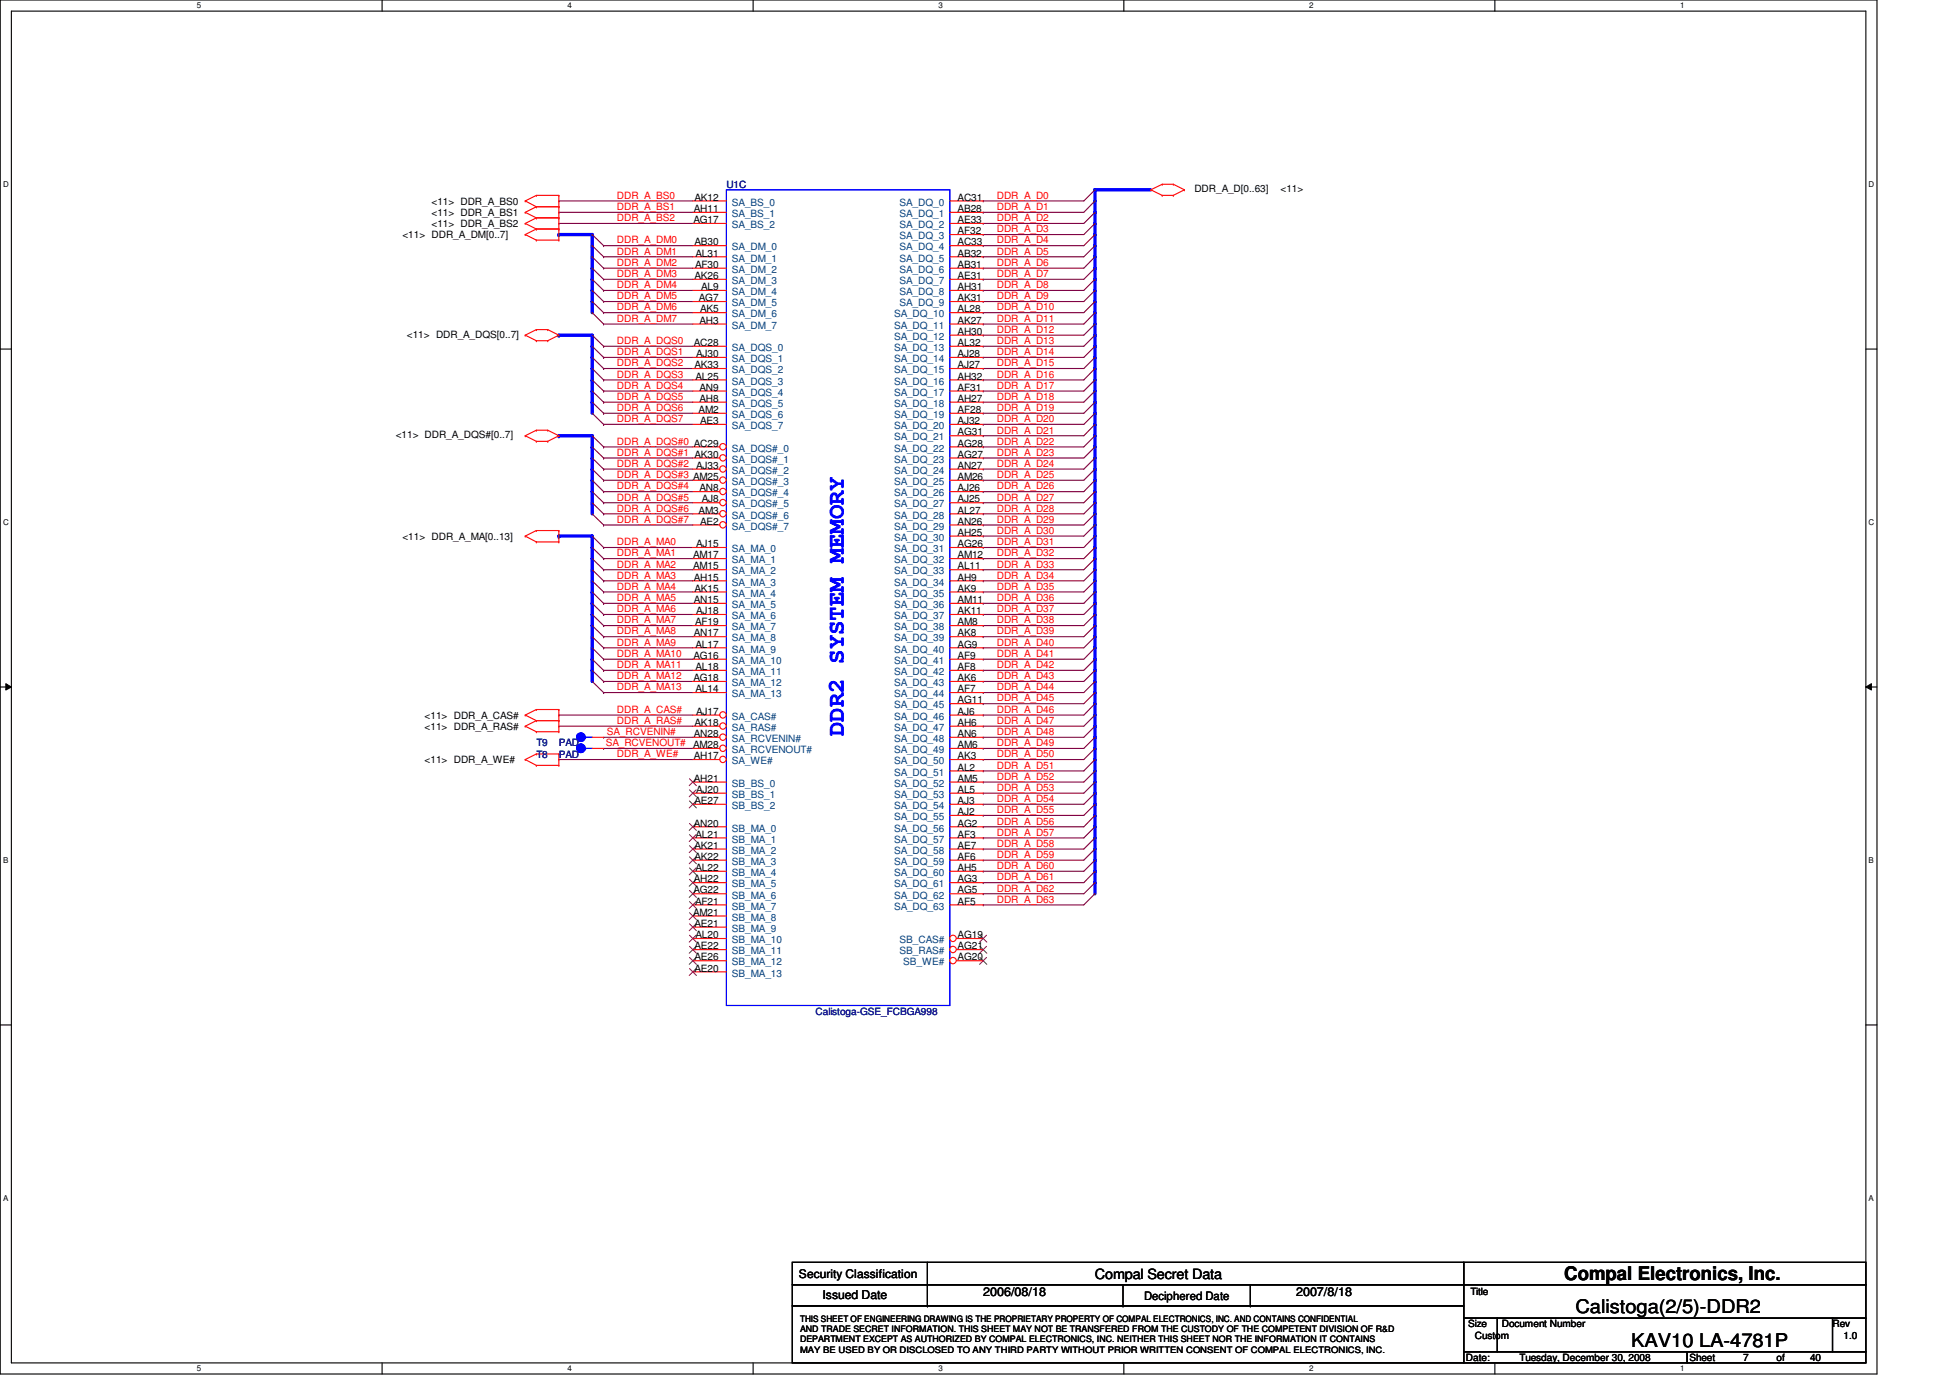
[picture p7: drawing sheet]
<svg xmlns="http://www.w3.org/2000/svg" width="297mm" height="210mm" viewBox="0 0 297 210" stroke-linecap="round" stroke-linejoin="round" font-family="sans-serif">
<defs><g id="words">
<text font-size="3.6" fill="#00f" x="128.5" y="112.1" transform="rotate(-90 128.5 112.1)">DDR2 SYSTEM MEMORY</text>
<g font-size="2.9">
<text x="238.3" y="194.9">Compal Electronics, Inc.</text>
<text x="240" y="200">Calistoga(2/5)-DDR2</text>
<text x="248.5" y="205.1">KAV10 LA-4781P</text>
</g>
<text font-size="2.2" x="166.8" y="194.8">Compal Secret Data</text>
<g font-size="1.9">
<text x="125.3" y="197.9">Issued Date</text>
<text x="149.8" y="197.4">2006/08/18</text>
<text x="197.4" y="197.4">2007/8/18</text>
</g>
<g font-size="1.8">
<text x="121.7" y="194.6">Security Classification</text>
<text x="174.3" y="198">Deciphered Date</text>
</g>
<g font-size="1.5" fill="#000080">
<text x="110.7" y="28.6">U1C</text>
<text x="81.7" y="113.7">T9</text>
<text x="85.1" y="113.7">PAD</text>
<text x="81.7" y="115.4">T8</text>
<text x="85.1" y="115.4">PAD</text>
<text x="124.2" y="154.6">Calistoga-GSE_FCBGA998</text>
</g>
<g font-size="1.5">
<text x="181.9" y="29.3">DDR_A_D[0..63]</text>
<text x="195.1" y="29.3">&lt;11&gt;</text>
<text x="65.7" y="31.2">&lt;11&gt; DDR_A_BS0</text>
<text x="65.7" y="32.9">&lt;11&gt; DDR_A_BS1</text>
<text x="65.7" y="34.6">&lt;11&gt; DDR_A_BS2</text>
<text x="105.6" y="34">AG17</text>
<text x="105.7" y="32.3">AH11</text>
<text x="105.8" y="30.6">AK12</text>
<text x="145.9" y="30.6">AC31</text>
<text x="145.9" y="32.3">AB28</text>
<text x="145.9" y="34">AE33</text>
<text x="145.9" y="35.7">AF32</text>
<text x="61.3" y="36.3">&lt;11&gt; DDR_A_DM[0..7]</text>
<text x="105.8" y="37.4">AB30</text>
<text x="105.9" y="40.8">AF30</text>
<text x="106" y="39.1">AL31</text>
<text x="145.9" y="37.4">AC33</text>
<text x="145.9" y="39.1">AB32</text>
<text x="145.9" y="40.8">AB31</text>
<text x="105.8" y="42.5">AK26</text>
<text x="106.5" y="45.9">AG7</text>
<text x="106.6" y="47.6">AK5</text>
<text x="106.8" y="44.2">AL9</text>
<text x="145.9" y="42.5">AE31</text>
<text x="145.9" y="44.2">AH31</text>
<text x="145.9" y="45.9">AK31</text>
<text x="145.9" y="47.6">AL28</text>
<text x="62" y="51.4">&lt;11&gt; DDR_A_DQS[0..7]</text>
<text x="105.7" y="52.7">AC28</text>
<text x="106.5" y="49.3">AH3</text>
<text x="145.9" y="49.3">AK27</text>
<text x="145.9" y="51">AH30</text>
<text x="145.9" y="52.7">AL32</text>
<text x="105.8" y="56.1">AK33</text>
<text x="106" y="57.8">AL25</text>
<text x="106" y="54.4">AJ30</text>
<text x="106.5" y="59.5">AN9</text>
<text x="145.9" y="54.4">AJ28</text>
<text x="145.9" y="56.1">AJ27</text>
<text x="145.9" y="57.8">AH32</text>
<text x="145.9" y="59.5">AF31</text>
<text x="106.4" y="62.9">AM2</text>
<text x="106.5" y="61.2">AH8</text>
<text x="106.6" y="64.6">AE3</text>
<text x="145.9" y="61.2">AH27</text>
<text x="145.9" y="62.9">AF28</text>
<text x="145.9" y="64.6">AJ32</text>
<text x="60.3" y="66.7">&lt;11&gt; DDR_A_DQS#[0..7]</text>
<text x="106" y="71.4">AJ33</text>
<text x="145.9" y="66.3">AG31</text>
<text x="145.9" y="68">AG28</text>
<text x="145.9" y="69.7">AG27</text>
<text x="145.9" y="71.4">AN27</text>
<text x="106.5" y="74.8">AN8</text>
<text x="106.9" y="76.5">AJ8</text>
<text x="145.9" y="73.1">AM26</text>
<text x="145.9" y="74.8">AJ26</text>
<text x="145.9" y="76.5">AJ25</text>
<text x="61.3" y="82.2">&lt;11&gt; DDR_A_MA[0..13]</text>
<text x="106" y="83.4">AJ15</text>
<text x="106.4" y="78.2">AM3</text>
<text x="106.6" y="79.9">AE2</text>
<text x="145.9" y="78.2">AL27</text>
<text x="145.9" y="79.9">AN26</text>
<text x="145.9" y="81.6">AH25</text>
<text x="145.9" y="83.4">AG26</text>
<text x="105.6" y="85">AM17</text>
<text x="105.6" y="86.7">AM15</text>
<text x="105.7" y="88.4">AH15</text>
<text x="145.9" y="85">AM12</text>
<text x="145.9" y="86.7">AL11</text>
<text x="145.9" y="88.4">AH9</text>
<text x="105.7" y="91.9">AN15</text>
<text x="105.8" y="90.1">AK15</text>
<text x="105.9" y="95.2">AF19</text>
<text x="106" y="93.6">AJ18</text>
<text x="145.9" y="90.1">AK9</text>
<text x="145.9" y="91.9">AM11</text>
<text x="145.9" y="93.6">AK11</text>
<text x="145.9" y="95.2">AM8</text>
<text x="105.6" y="100.4">AG16</text>
<text x="105.7" y="96.9">AN17</text>
<text x="106" y="98.6">AL17</text>
<text x="145.9" y="96.9">AK8</text>
<text x="145.9" y="98.6">AG9</text>
<text x="145.9" y="100.4">AF9</text>
<text x="105.6" y="103.8">AG18</text>
<text x="106" y="102.1">AL18</text>
<text x="106" y="105.5">AL14</text>
<text x="145.9" y="102.1">AF8</text>
<text x="145.9" y="103.8">AK6</text>
<text x="145.9" y="105.5">AF7</text>
<text x="145.9" y="107.1">AG11</text>
<text x="64.7" y="109.5">&lt;11&gt; DDR_A_CAS#</text>
<text x="64.7" y="111.2">&lt;11&gt; DDR_A_RAS#</text>
<text x="105.6" y="114">AM28</text>
<text x="105.7" y="112.3">AN28</text>
<text x="105.8" y="110.6">AK18</text>
<text x="106" y="108.9">AJ17</text>
<text x="145.9" y="108.9">AJ6</text>
<text x="145.9" y="110.6">AH6</text>
<text x="145.9" y="112.3">AN6</text>
<text x="145.9" y="114">AM6</text>
<text x="64.7" y="116.2">&lt;11&gt; DDR_A_WE#</text>
<text x="105.7" y="115.7">AH17</text>
<text x="105.7" y="119.1">AH21</text>
<text x="145.9" y="115.7">AK3</text>
<text x="145.9" y="117.4">AL2</text>
<text x="145.9" y="119.1">AM5</text>
<text x="105.7" y="125.9">AN20</text>
<text x="105.8" y="122.5">AE27</text>
<text x="106" y="120.8">AJ20</text>
<text x="145.9" y="120.8">AL5</text>
<text x="145.9" y="122.5">AJ3</text>
<text x="145.9" y="124.2">AJ2</text>
<text x="145.9" y="125.9">AG2</text>
<text x="105.8" y="129.3">AK21</text>
<text x="105.8" y="131">AK22</text>
<text x="106" y="127.6">AL21</text>
<text x="145.9" y="127.6">AF3</text>
<text x="145.9" y="129.3">AE7</text>
<text x="145.9" y="131">AF6</text>
<text x="105.6" y="136.1">AG22</text>
<text x="105.7" y="134.4">AH22</text>
<text x="105.9" y="137.8">AF21</text>
<text x="106" y="132.7">AL22</text>
<text x="145.9" y="132.7">AH5</text>
<text x="145.9" y="134.4">AG3</text>
<text x="145.9" y="136.1">AG5</text>
<text x="145.9" y="137.8">AF5</text>
<text x="105.6" y="139.5">AM21</text>
<text x="105.8" y="141.2">AE21</text>
<text x="106" y="142.9">AL20</text>
<text x="145.9" y="142.9">AG19</text>
<text x="105.8" y="144.6">AE22</text>
<text x="105.8" y="146.3">AE26</text>
<text x="105.8" y="148">AE20</text>
<text x="145.9" y="144.6">AG21</text>
<text x="145.9" y="146.3">AG20</text>
<text x="224" y="197.3">Title</text>
<text x="223.6" y="202.2">Size</text>
<text x="224.7" y="203.9">Custom</text>
<text x="228.8" y="202.2">Document Number</text>
<text x="279.1" y="202.2">Rev</text>
<text x="280.8" y="203.9">1.0</text>
<text x="223.3" y="207.3">Date:</text>
<text x="231.5" y="207.3">Tuesday, December 30, 2008</text>
<text x="257.3" y="207.3">Sheet</text>
<text x="265.5" y="207.3">7</text>
<text x="270.6" y="207.3">of</text>
<text x="275.7" y="207.3">40</text>
</g>
<g font-size="1.5" fill="#f00">
<text x="94" y="30.3">DDR_A_BS0</text>
<text x="94" y="32">DDR_A_BS1</text>
<text x="94" y="33.7">DDR_A_BS2</text>
<text x="151.8" y="33.7">DDR_A_D2</text>
<text x="151.8" y="32">DDR_A_D1</text>
<text x="151.8" y="35.4">DDR_A_D3</text>
<text x="151.8" y="30.3">DDR_A_D0</text>
<text x="94" y="37.1">DDR_A_DM0</text>
<text x="94" y="38.8">DDR_A_DM1</text>
<text x="94" y="40.5">DDR_A_DM2</text>
<text x="151.8" y="40.5">DDR_A_D6</text>
<text x="151.8" y="38.8">DDR_A_D5</text>
<text x="151.8" y="37.1">DDR_A_D4</text>
<text x="94" y="42.2">DDR_A_DM3</text>
<text x="94" y="43.9">DDR_A_DM4</text>
<text x="94" y="47.3">DDR_A_DM6</text>
<text x="94" y="45.6">DDR_A_DM5</text>
<text x="151.8" y="43.9">DDR_A_D8</text>
<text x="151.8" y="47.3">DDR_A_D10</text>
<text x="151.8" y="45.6">DDR_A_D9</text>
<text x="151.8" y="42.2">DDR_A_D7</text>
<text x="94" y="49">DDR_A_DM7</text>
<text x="94" y="52.4">DDR_A_DQS0</text>
<text x="151.8" y="49">DDR_A_D11</text>
<text x="151.8" y="52.4">DDR_A_D13</text>
<text x="151.8" y="50.7">DDR_A_D12</text>
<text x="94" y="55.8">DDR_A_DQS2</text>
<text x="94" y="54.1">DDR_A_DQS1</text>
<text x="94" y="57.5">DDR_A_DQS3</text>
<text x="94" y="59.2">DDR_A_DQS4</text>
<text x="151.8" y="55.8">DDR_A_D15</text>
<text x="151.8" y="54.1">DDR_A_D14</text>
<text x="151.8" y="57.5">DDR_A_D16</text>
<text x="151.8" y="59.2">DDR_A_D17</text>
<text x="94" y="62.6">DDR_A_DQS6</text>
<text x="94" y="64.3">DDR_A_DQS7</text>
<text x="94" y="60.9">DDR_A_DQS5</text>
<text x="151.8" y="64.3">DDR_A_D20</text>
<text x="151.8" y="60.9">DDR_A_D18</text>
<text x="151.8" y="62.6">DDR_A_D19</text>
<text x="94" y="69.4">DDR_A_DQS#1 AK30</text>
<text x="94" y="71.1">DDR_A_DQS#2</text>
<text x="94" y="67.7">DDR_A_DQS#0 AC29</text>
<text x="151.8" y="69.4">DDR_A_D23</text>
<text x="151.8" y="71.1">DDR_A_D24</text>
<text x="151.8" y="67.7">DDR_A_D22</text>
<text x="151.8" y="66">DDR_A_D21</text>
<text x="94" y="74.5">DDR_A_DQS#4</text>
<text x="94" y="72.8">DDR_A_DQS#3 AM25</text>
<text x="94" y="77.9">DDR_A_DQS#6</text>
<text x="94" y="76.2">DDR_A_DQS#5</text>
<text x="151.8" y="76.2">DDR_A_D27</text>
<text x="151.8" y="74.5">DDR_A_D26</text>
<text x="151.8" y="72.8">DDR_A_D25</text>
<text x="151.8" y="77.9">DDR_A_D28</text>
<text x="94" y="79.6">DDR_A_DQS#7</text>
<text x="94" y="83.1">DDR_A_MA0</text>
<text x="151.8" y="81.3">DDR_A_D30</text>
<text x="151.8" y="79.6">DDR_A_D29</text>
<text x="151.8" y="83.1">DDR_A_D31</text>
<text x="94" y="84.8">DDR_A_MA1</text>
<text x="94" y="89.8">DDR_A_MA4</text>
<text x="94" y="86.4">DDR_A_MA2</text>
<text x="94" y="88.1">DDR_A_MA3</text>
<text x="151.8" y="84.8">DDR_A_D32</text>
<text x="151.8" y="88.1">DDR_A_D34</text>
<text x="151.8" y="89.8">DDR_A_D35</text>
<text x="151.8" y="86.4">DDR_A_D33</text>
<text x="94" y="93.3">DDR_A_MA6</text>
<text x="94" y="91.6">DDR_A_MA5</text>
<text x="94" y="95">DDR_A_MA7</text>
<text x="151.8" y="91.6">DDR_A_D36</text>
<text x="151.8" y="93.3">DDR_A_D37</text>
<text x="151.8" y="95">DDR_A_D38</text>
<text x="94" y="101.8">DDR_A_MA11</text>
<text x="94" y="98.3">DDR_A_MA9</text>
<text x="94" y="96.6">DDR_A_MA8</text>
<text x="94" y="100.1">DDR_A_MA10</text>
<text x="151.8" y="100.1">DDR_A_D41</text>
<text x="151.8" y="101.8">DDR_A_D42</text>
<text x="151.8" y="98.3">DDR_A_D40</text>
<text x="151.8" y="96.6">DDR_A_D39</text>
<text x="94" y="105.2">DDR_A_MA13</text>
<text x="94" y="103.5">DDR_A_MA12</text>
<text x="151.8" y="103.5">DDR_A_D43</text>
<text x="151.8" y="106.8">DDR_A_D45</text>
<text x="151.8" y="105.2">DDR_A_D44</text>
<text x="92.3" y="113.7">SA_RCVENOUT#</text>
<text x="92.5" y="112">SA_RCVENIN#</text>
<text x="94" y="108.6">DDR_A_CAS#</text>
<text x="94" y="110.3">DDR_A_RAS#</text>
<text x="151.8" y="113.7">DDR_A_D49</text>
<text x="151.8" y="110.3">DDR_A_D47</text>
<text x="151.8" y="112">DDR_A_D48</text>
<text x="151.8" y="108.6">DDR_A_D46</text>
<text x="94" y="115.4">DDR_A_WE#</text>
<text x="151.8" y="117.1">DDR_A_D51</text>
<text x="151.8" y="118.8">DDR_A_D52</text>
<text x="151.8" y="115.4">DDR_A_D50</text>
<text x="151.8" y="122.2">DDR_A_D54</text>
<text x="151.8" y="120.5">DDR_A_D53</text>
<text x="151.8" y="123.9">DDR_A_D55</text>
<text x="151.8" y="125.6">DDR_A_D56</text>
<text x="151.8" y="129">DDR_A_D58</text>
<text x="151.8" y="127.3">DDR_A_D57</text>
<text x="151.8" y="130.7">DDR_A_D59</text>
<text x="151.8" y="137.5">DDR_A_D63</text>
<text x="151.8" y="135.8">DDR_A_D62</text>
<text x="151.8" y="132.4">DDR_A_D60</text>
<text x="151.8" y="134.1">DDR_A_D61</text>
</g>
<g font-size="1.5" fill="#004080">
<text x="111.5" y="31.3">SA_BS_0</text>
<text x="111.5" y="33.1">SA_BS_1</text>
<text x="111.5" y="34.8">SA_BS_2</text>
<text x="137" y="31.3">SA_DQ_0</text>
<text x="137" y="33.1">SA_DQ_1</text>
<text x="137" y="34.8">SA_DQ_2</text>
<text x="111.5" y="38.1">SA_DM_0</text>
<text x="111.5" y="39.8">SA_DM_1</text>
<text x="111.5" y="41.6">SA_DM_2</text>
<text x="137" y="36.4">SA_DQ_3</text>
<text x="137" y="38.1">SA_DQ_4</text>
<text x="137" y="39.8">SA_DQ_5</text>
<text x="137" y="41.6">SA_DQ_6</text>
<text x="111.5" y="43.3">SA_DM_3</text>
<text x="111.5" y="45">SA_DM_4</text>
<text x="111.5" y="46.7">SA_DM_5</text>
<text x="137" y="43.3">SA_DQ_7</text>
<text x="137" y="45">SA_DQ_8</text>
<text x="137" y="46.7">SA_DQ_9</text>
<text x="111.5" y="53.5">SA_DQS_0</text>
<text x="111.5" y="48.3">SA_DM_6</text>
<text x="111.5" y="50.1">SA_DM_7</text>
<text x="136.2" y="48.3">SA_DQ_10</text>
<text x="136.2" y="50.1">SA_DQ_11</text>
<text x="136.2" y="51.8">SA_DQ_12</text>
<text x="136.2" y="53.5">SA_DQ_13</text>
<text x="111.5" y="55.2">SA_DQS_1</text>
<text x="111.5" y="56.9">SA_DQS_2</text>
<text x="111.5" y="58.6">SA_DQS_3</text>
<text x="136.2" y="55.2">SA_DQ_14</text>
<text x="136.2" y="56.9">SA_DQ_15</text>
<text x="136.2" y="58.6">SA_DQ_16</text>
<text x="111.5" y="60.3">SA_DQS_4</text>
<text x="111.5" y="62">SA_DQS_5</text>
<text x="111.5" y="63.7">SA_DQS_6</text>
<text x="111.5" y="65.4">SA_DQS_7</text>
<text x="136.2" y="60.3">SA_DQ_17</text>
<text x="136.2" y="62">SA_DQ_18</text>
<text x="136.2" y="63.7">SA_DQ_19</text>
<text x="136.2" y="65.4">SA_DQ_20</text>
<text x="111.5" y="68.8">SA_DQS#_0</text>
<text x="111.5" y="70.5">SA_DQS#_1</text>
<text x="136.2" y="67.1">SA_DQ_21</text>
<text x="136.2" y="68.8">SA_DQ_22</text>
<text x="136.2" y="70.5">SA_DQ_23</text>
<text x="111.5" y="72.2">SA_DQS#_2</text>
<text x="111.5" y="73.9">SA_DQS#_3</text>
<text x="111.5" y="75.6">SA_DQS#_4</text>
<text x="111.5" y="77.3">SA_DQS#_5</text>
<text x="136.2" y="72.2">SA_DQ_24</text>
<text x="136.2" y="73.9">SA_DQ_25</text>
<text x="136.2" y="75.6">SA_DQ_26</text>
<text x="136.2" y="77.3">SA_DQ_27</text>
<text x="111.5" y="79">SA_DQS#_6</text>
<text x="111.5" y="80.7">SA_DQS#_7</text>
<text x="136.2" y="79">SA_DQ_28</text>
<text x="136.2" y="80.7">SA_DQ_29</text>
<text x="136.2" y="82.4">SA_DQ_30</text>
<text x="111.5" y="84.1">SA_MA_0</text>
<text x="111.5" y="85.8">SA_MA_1</text>
<text x="111.5" y="87.5">SA_MA_2</text>
<text x="111.5" y="89.2">SA_MA_3</text>
<text x="136.2" y="84.1">SA_DQ_31</text>
<text x="136.2" y="85.8">SA_DQ_32</text>
<text x="136.2" y="87.5">SA_DQ_33</text>
<text x="136.2" y="89.2">SA_DQ_34</text>
<text x="111.5" y="90.9">SA_MA_4</text>
<text x="111.5" y="92.6">SA_MA_5</text>
<text x="111.5" y="94.3">SA_MA_6</text>
<text x="136.2" y="90.9">SA_DQ_35</text>
<text x="136.2" y="92.6">SA_DQ_36</text>
<text x="136.2" y="94.3">SA_DQ_37</text>
<text x="111.5" y="96">SA_MA_7</text>
<text x="111.5" y="97.7">SA_MA_8</text>
<text x="111.5" y="99.4">SA_MA_9</text>
<text x="111.5" y="101.1">SA_MA_10</text>
<text x="136.2" y="96">SA_DQ_38</text>
<text x="136.2" y="97.7">SA_DQ_39</text>
<text x="136.2" y="99.4">SA_DQ_40</text>
<text x="136.2" y="101.1">SA_DQ_41</text>
<text x="111.5" y="102.8">SA_MA_11</text>
<text x="111.5" y="104.5">SA_MA_12</text>
<text x="111.5" y="106.2">SA_MA_13</text>
<text x="136.2" y="102.8">SA_DQ_42</text>
<text x="136.2" y="104.5">SA_DQ_43</text>
<text x="136.2" y="106.2">SA_DQ_44</text>
<text x="136.2" y="107.9">SA_DQ_45</text>
<text x="111.5" y="109.6">SA_CAS#</text>
<text x="111.5" y="111.3">SA_RAS#</text>
<text x="111.5" y="113">SA_RCVENIN#</text>
<text x="136.2" y="109.6">SA_DQ_46</text>
<text x="136.2" y="111.3">SA_DQ_47</text>
<text x="136.2" y="113">SA_DQ_48</text>
<text x="111.5" y="114.7">SA_RCVENOUT#</text>
<text x="111.5" y="116.4">SA_WE#</text>
<text x="111.5" y="119.8">SB_BS_0</text>
<text x="136.2" y="114.7">SA_DQ_49</text>
<text x="136.2" y="116.4">SA_DQ_50</text>
<text x="136.2" y="118.2">SA_DQ_51</text>
<text x="136.2" y="119.8">SA_DQ_52</text>
<text x="111.5" y="121.5">SB_BS_1</text>
<text x="111.5" y="123.2">SB_BS_2</text>
<text x="136.2" y="121.5">SA_DQ_53</text>
<text x="136.2" y="123.2">SA_DQ_54</text>
<text x="136.2" y="124.9">SA_DQ_55</text>
<text x="111.5" y="126.7">SB_MA_0</text>
<text x="111.5" y="128.4">SB_MA_1</text>
<text x="111.5" y="130">SB_MA_2</text>
<text x="111.5" y="131.7">SB_MA_3</text>
<text x="136.2" y="126.7">SA_DQ_56</text>
<text x="136.2" y="128.4">SA_DQ_57</text>
<text x="136.2" y="130">SA_DQ_58</text>
<text x="136.2" y="131.7">SA_DQ_59</text>
<text x="111.5" y="133.4">SB_MA_4</text>
<text x="111.5" y="135.2">SB_MA_5</text>
<text x="111.5" y="136.9">SB_MA_6</text>
<text x="136.2" y="133.4">SA_DQ_60</text>
<text x="136.2" y="135.2">SA_DQ_61</text>
<text x="136.2" y="136.9">SA_DQ_62</text>
<text x="111.5" y="138.6">SB_MA_7</text>
<text x="111.5" y="140.3">SB_MA_8</text>
<text x="111.5" y="141.9">SB_MA_9</text>
<text x="111.5" y="143.7">SB_MA_10</text>
<text x="136.2" y="138.6">SA_DQ_63</text>
<text x="137" y="143.7">SB_CAS#</text>
<text x="111.5" y="145.4">SB_MA_11</text>
<text x="111.5" y="147.1">SB_MA_12</text>
<text x="111.5" y="148.8">SB_MA_13</text>
<text x="137" y="145.4">SB_RAS#</text>
<text x="137.6" y="147.1">SB_WE#</text>
</g>
<g font-size="1.4">
<text x="121.9" y="201.3">THIS SHEET OF ENGINEERING DRAWING IS THE PROPRIETARY PROPERTY OF COMPAL ELECTRONICS, INC. AND CONTAINS CONFIDENTIAL</text>
<text x="121.9" y="202.9">AND TRADE SECRET INFORMATION. THIS SHEET MAY NOT BE TRANSFERED FROM THE CUSTODY OF THE COMPETENT DIVISION OF R&amp;D</text>
<text x="121.9" y="204.5">DEPARTMENT EXCEPT AS AUTHORIZED BY COMPAL ELECTRONICS, INC. NEITHER THIS SHEET NOR THE INFORMATION IT CONTAINS</text>
<text x="121.9" y="206">MAY BE USED BY OR DISCLOSED TO ANY THIRD PARTY WITHOUT PRIOR WRITTEN CONSENT OF COMPAL ELECTRONICS, INC.</text>
</g>
<g font-size="1.2">
<text x="30" y="1.3">5</text>
<text x="86.4" y="1.3">4</text>
<text x="143" y="1.3">3</text>
<text x="199.4" y="1.3">2</text>
<text x="255.9" y="1.3">1</text>
<text x=".5" y="28.5">D</text>
<text x="284.6" y="28.5">D</text>
<text x=".5" y="80">C</text>
<text x="284.6" y="80">C</text>
<text x=".5" y="131.5">B</text>
<text x="284.6" y="131.5">B</text>
<text x=".5" y="183">A</text>
<text x="284.6" y="183">A</text>
<text x="30" y="208.9">5</text>
<text x="86.4" y="208.9">4</text>
<text x="143" y="208.9">3</text>
<text x="199.4" y="208.9">2</text>
<text x="255.9" y="208.9">1</text>
</g>
</g></defs>
<path d="M0 0h285.9v209.3h-285.9zM1.7 1.7h282.5v205.9h-282.5z" fill="none" stroke="#000" stroke-width=".17"/>
<g fill="#fff">
<path d="M30 .2h.6v1.3h-.6z"/>
<path d="M30 207.8h.6v1.3h-.6z"/>
</g>
<path d="M58.2 0v1.7M58.2 207.6v1.7" fill="none" stroke="#000" stroke-width=".17"/>
<g fill="#fff">
<path d="M86.4 .2h.7v1.3h-.7z"/>
<path d="M86.4 207.8h.7v1.3h-.7z"/>
</g>
<path d="M114.7 0v1.7M114.7 207.6v1.7" fill="none" stroke="#000" stroke-width=".17"/>
<g fill="#fff">
<path d="M143 .2h.6v1.3h-.6z"/>
<path d="M143 207.8h.6v1.3h-.6z"/>
</g>
<path d="M171.2 0v1.7M171.2 207.6v1.7" fill="none" stroke="#000" stroke-width=".17"/>
<g fill="#fff">
<path d="M199.4 .2h.7v1.3h-.7z"/>
<path d="M199.4 207.8h.7v1.3h-.7z"/>
</g>
<path d="M227.7 0v1.7M227.7 207.6v1.7" fill="none" stroke="#000" stroke-width=".17"/>
<g fill="#fff">
<path d="M255.9 .2h.7v1.3h-.7z"/>
<path d="M255.9 207.8h.7v1.3h-.7z"/>
<path d="M.5 27.4h.8v1.4h-.8z"/>
<path d="M284.6 27.4h.9v1.4h-.9z"/>
<path d="M.5 78.9h.8v1.4h-.8z"/>
<path d="M284.6 78.9h.9v1.4h-.9z"/>
</g>
<path d="M0 53.2h1.7M284.2 53.2h1.7" fill="none" stroke="#000" stroke-width=".17"/>
<g fill="#fff">
<path d="M.5 130.4h.7v1.3h-.7z"/>
<path d="M284.6 130.4h.8v1.3h-.8z"/>
</g>
<path d="M0 104.6h1.7M284.2 104.6h1.7" fill="none" stroke="#000" stroke-width=".17"/>
<path d="M.9 104.1l.8 .5-.8 .5zM284.2 104.6l.9-.5v1z" fill="#000"/>
<path d="M.9 104.1l.8 .5-.8 .5zM284.2 104.6l.9-.5v1z" fill="none" stroke="#000" stroke-width=".15"/>
<g fill="#fff">
<path d="M.5 181.9h.7v1.3h-.7z"/>
<path d="M284.6 181.9h.8v1.3h-.8z"/>
</g>
<path d="M0 156.1h1.7M284.2 156.1h1.7" fill="none" stroke="#000" stroke-width=".17"/>
<path d="M91.9 37.4h.1M91.9 39.1h.1M91.9 37.4h13.6M91.9 39.1h13.6M91.9 42.5h.1M91.9 44.2h.1M91.9 47.6h.1M91.9 42.5h13.6M91.9 44.2h13.6M91.9 47.6h13.6" fill="none" stroke="#800040" stroke-width=".17"/>
<path d="M85.1 35.7h5.1" fill="none" stroke="#00f" stroke-width=".51"/>
<circle cx="85.1" cy="35.7" r=".25" fill="#00f"/>
<path d="M91.9 40.9h.1M91.9 45.9h.1M91.9 49.4h.1M91.9 52.7h.1M91.9 56.1h.1M91.9 54.4h.1M91.9 40.9h13.6M91.9 45.9h13.6M91.9 49.4h13.6M91.9 52.7h13.6M91.9 56.1h13.6M91.9 54.4h13.6" fill="none" stroke="#800040" stroke-width=".17"/>
<path d="M85.1 51.1h5.1" fill="none" stroke="#00f" stroke-width=".51"/>
<circle cx="85.1" cy="51.1" r=".25" fill="#00f"/>
<g fill="none" stroke="#800040" stroke-width=".17">
<path d="M91.9 57.9h.1M91.9 59.6h.1M91.9 57.9h13.6M91.9 59.6h13.6M91.9 62.9h.1M91.9 64.6h.1M91.9 61.3h.1M91.9 69.8h.1M91.9 74.9h.1M91.9 73.2h.1M91.9 78.3h.1M91.9 71.5h.1"/>
<path d="M91.9 76.6h.1M91.9 80h.1M91.9 68.1h.1M91.9 62.9h13.6M91.9 64.6h13.6M91.9 61.3h13.6M91.9 69.8h13.6M91.9 74.9h13.6M91.9 73.2h13.6M91.9 78.3h13.6M91.9 71.5h13.6M91.9 76.6h13.6"/>
<path d="M91.9 80h13.6M91.9 68.1h13.6"/>
</g>
<path d="M85.1 66.4h5.1" fill="none" stroke="#00f" stroke-width=".51"/>
<circle cx="85.1" cy="66.4" r=".25" fill="#00f"/>
<g fill="none" stroke="#800040" stroke-width=".17">
<path d="M149.8 34h.1M149.8 39.1h.1M149.8 32.3h.1M149.8 37.4h.1M149.8 35.7h.1M149.8 30.6h.1M149.8 34h15.3M149.8 39.1h15.3M149.8 32.3h15.3M149.8 37.4h15.3M149.8 35.7h15.3M149.8 30.6h15.3"/>
<path d="M149.8 56.1h.1M149.8 49.4h.1M149.8 40.9h.1M149.8 44.2h.1M149.8 54.4h.1M149.8 47.6h.1M149.8 45.9h.1M149.8 57.9h.1M149.8 52.7h.1M149.8 59.6h.1M149.8 42.5h.1M149.8 51.1h.1"/>
<path d="M149.8 56.1h15.3M149.8 49.4h15.3M149.8 40.9h15.3M149.8 44.2h15.3M149.8 54.4h15.3M149.8 47.6h15.3M149.8 45.9h15.3M149.8 57.9h15.3M149.8 52.7h15.3M149.8 59.6h15.3M149.8 42.5h15.3M149.8 51.1h15.3"/>
<path d="M149.8 76.6h.1M149.8 74.9h.1M149.8 69.8h.1M149.8 64.6h.1M149.8 71.5h.1M149.8 61.3h.1M149.8 62.9h.1M149.8 80h.1M149.8 76.6h15.3M149.8 74.9h15.3M149.8 69.8h15.3M149.8 64.6h15.3"/>
<path d="M149.8 71.5h15.3M149.8 61.3h15.3M149.8 62.9h15.3M149.8 80h15.3M149.8 85.1h.1M149.8 91.9h.1M149.8 98.7h.1M149.8 97h.1M149.8 93.6h.1M149.8 81.7h.1M149.8 95.3h.1M149.8 85.1h15.3"/>
<path d="M149.8 91.9h15.3M149.8 98.7h15.3M149.8 97h15.3M149.8 93.6h15.3M149.8 81.7h15.3M149.8 95.3h15.3M85.1 108.9h.1M85.1 110.6h.1M85.1 115.7h.1M85.1 110.6h20.4M85.1 108.9h20.4M85.1 115.7h20.4"/>
<path d="M91.9 112.3h.1M91.9 114h.1M91.9 114h13.6M91.9 112.3h13.6M149.8 103.8h.1M149.8 114h.1M149.8 110.6h.1M149.8 100.4h.1M149.8 102.1h.1M149.8 112.3h.1M149.8 108.9h.1M149.8 107.2h.1"/>
<path d="M149.8 117.4h.1M149.8 119.1h.1M149.8 115.7h.1M149.8 105.5h.1M149.8 103.8h15.3M149.8 114h15.3M149.8 110.6h15.3M149.8 100.4h15.3M149.8 102.1h15.3M149.8 112.3h15.3M149.8 108.9h15.3M149.8 107.2h15.3"/>
<path d="M149.8 117.4h15.3M149.8 119.1h15.3M149.8 115.7h15.3M149.8 105.5h15.3M149.8 129.3h.1M149.8 122.5h.1M149.8 137.8h.1M149.8 127.6h.1M149.8 136.1h.1M149.8 132.7h.1M149.8 120.8h.1M149.8 134.5h.1"/>
<path d="M149.8 131h.1M149.8 129.3h15.3M149.8 122.5h15.3M149.8 137.8h15.3M149.8 127.6h15.3M149.8 136.1h15.3M149.8 132.7h15.3M149.8 120.8h15.3M149.8 134.5h15.3M149.8 131h15.3"/>
</g>
<path d="M166.8 28.9h8.5" fill="none" stroke="#00f" stroke-width=".51"/>
<circle cx="166.8" cy="28.9" r=".25" fill="#00f"/>
<path d="M85.1 30.6h.1M85.1 32.3h.1M85.1 30.6h20.4M85.1 32.3h20.4" fill="none" stroke="#800040" stroke-width=".17"/>
<path d="M166.8 134.5v1.6" fill="none" stroke="#00f" stroke-width=".51"/>
<circle cx="166.8" cy="134.5" r=".25" fill="#00f"/>
<path d="M149.8 68.1h.1M149.8 66.4h.1M149.8 68.1h15.3M149.8 66.4h15.3M149.8 124.2h.1M149.8 124.2h15.3" fill="none" stroke="#800040" stroke-width=".17"/>
<path d="M90.2 61.3v1.6" fill="none" stroke="#00f" stroke-width=".51"/>
<circle cx="90.2" cy="61.3" r=".25" fill="#00f"/>
<path d="M90.2 76.6v1.7" fill="none" stroke="#00f" stroke-width=".51"/>
<circle cx="90.2" cy="76.6" r=".25" fill="#00f"/>
<path d="M90.2 45.9v1.7" fill="none" stroke="#00f" stroke-width=".51"/>
<circle cx="90.2" cy="45.9" r=".25" fill="#00f"/>
<g fill="none" stroke="#800040" stroke-width=".17">
<path d="M149.8 73.2h.1M149.8 78.3h.1M149.8 73.2h15.3M149.8 78.3h15.3M149.8 88.5h.1M149.8 90.2h.1M149.8 86.8h.1M149.8 83.4h.1M149.8 88.5h15.3M149.8 90.2h15.3M149.8 86.8h15.3M149.8 83.4h15.3"/>
<path d="M149.8 125.9h.1M149.8 125.9h15.3"/>
</g>
<path d="M90.2 37.4v1.7" fill="none" stroke="#00f" stroke-width=".51"/>
<circle cx="90.2" cy="37.4" r=".25" fill="#00f"/>
<path d="M90.2 42.5v1.7" fill="none" stroke="#00f" stroke-width=".51"/>
<circle cx="90.2" cy="42.5" r=".25" fill="#00f"/>
<path d="M90.2 68.1v1.7" fill="none" stroke="#00f" stroke-width=".51"/>
<circle cx="90.2" cy="68.1" r=".25" fill="#00f"/>
<path d="M90.2 73.2v1.7" fill="none" stroke="#00f" stroke-width=".51"/>
<circle cx="90.2" cy="73.2" r=".25" fill="#00f"/>
<path d="M90.2 52.7v1.7" fill="none" stroke="#00f" stroke-width=".51"/>
<circle cx="90.2" cy="52.7" r=".25" fill="#00f"/>
<path d="M90.2 57.9v1.7" fill="none" stroke="#00f" stroke-width=".51"/>
<circle cx="90.2" cy="57.9" r=".25" fill="#00f"/>
<path d="M166.8 30.6v1.7" fill="none" stroke="#00f" stroke-width=".51"/>
<circle cx="166.8" cy="30.6" r=".25" fill="#00f"/>
<path d="M166.8 34v1.7" fill="none" stroke="#00f" stroke-width=".51"/>
<circle cx="166.8" cy="34" r=".25" fill="#00f"/>
<path d="M166.8 44.2v1.7" fill="none" stroke="#00f" stroke-width=".51"/>
<circle cx="166.8" cy="44.2" r=".25" fill="#00f"/>
<path d="M166.8 40.9v1.6" fill="none" stroke="#00f" stroke-width=".51"/>
<circle cx="166.8" cy="40.9" r=".25" fill="#00f"/>
<path d="M166.8 47.6v1.8" fill="none" stroke="#00f" stroke-width=".51"/>
<circle cx="166.8" cy="47.6" r=".25" fill="#00f"/>
<path d="M166.8 54.4v1.7" fill="none" stroke="#00f" stroke-width=".51"/>
<circle cx="166.8" cy="54.4" r=".25" fill="#00f"/>
<path d="M166.8 57.9v1.7" fill="none" stroke="#00f" stroke-width=".51"/>
<circle cx="166.8" cy="57.9" r=".25" fill="#00f"/>
<path d="M166.8 61.3v1.6" fill="none" stroke="#00f" stroke-width=".51"/>
<circle cx="166.8" cy="61.3" r=".25" fill="#00f"/>
<path d="M166.8 71.5v1.7" fill="none" stroke="#00f" stroke-width=".51"/>
<circle cx="166.8" cy="71.5" r=".25" fill="#00f"/>
<path d="M166.8 68.1v1.7" fill="none" stroke="#00f" stroke-width=".51"/>
<circle cx="166.8" cy="68.1" r=".25" fill="#00f"/>
<path d="M166.8 76.6v1.7" fill="none" stroke="#00f" stroke-width=".51"/>
<circle cx="166.8" cy="76.6" r=".25" fill="#00f"/>
<path d="M166.8 85.1v1.7" fill="none" stroke="#00f" stroke-width=".51"/>
<circle cx="166.8" cy="85.1" r=".25" fill="#00f"/>
<path d="M166.8 81.7v1.7" fill="none" stroke="#00f" stroke-width=".51"/>
<circle cx="166.8" cy="81.7" r=".25" fill="#00f"/>
<path d="M166.8 91.9v1.7" fill="none" stroke="#00f" stroke-width=".51"/>
<circle cx="166.8" cy="91.9" r=".25" fill="#00f"/>
<path d="M166.8 95.3v1.7" fill="none" stroke="#00f" stroke-width=".51"/>
<circle cx="166.8" cy="95.3" r=".25" fill="#00f"/>
<path d="M166.8 100.4v1.7" fill="none" stroke="#00f" stroke-width=".51"/>
<circle cx="166.8" cy="100.4" r=".25" fill="#00f"/>
<path d="M166.8 107.2v1.7" fill="none" stroke="#00f" stroke-width=".51"/>
<circle cx="166.8" cy="107.2" r=".25" fill="#00f"/>
<path d="M166.8 112.3v1.7" fill="none" stroke="#00f" stroke-width=".51"/>
<circle cx="166.8" cy="112.3" r=".25" fill="#00f"/>
<path d="M166.8 120.8v1.7" fill="none" stroke="#00f" stroke-width=".51"/>
<circle cx="166.8" cy="120.8" r=".25" fill="#00f"/>
<path d="M166.8 124.2v1.7" fill="none" stroke="#00f" stroke-width=".51"/>
<circle cx="166.8" cy="124.2" r=".25" fill="#00f"/>
<path d="M166.8 131v1.7" fill="none" stroke="#00f" stroke-width=".51"/>
<circle cx="166.8" cy="131" r=".25" fill="#00f"/>
<path d="M85.1 34h.1M85.1 34h20.4M91.9 105.5h.1M91.9 102.1h.1M91.9 105.5h13.6M91.9 102.1h13.6" fill="none" stroke="#800040" stroke-width=".17"/>
<path d="M90.2 83.4v1.7" fill="none" stroke="#00f" stroke-width=".51"/>
<circle cx="90.2" cy="83.4" r=".25" fill="#00f"/>
<path d="M91.9 85.1h.1M91.9 93.6h.1M91.9 98.7h.1M91.9 97h.1M91.9 85.1h13.6M91.9 93.6h13.6M91.9 98.7h13.6M91.9 97h13.6" fill="none" stroke="#800040" stroke-width=".17"/>
<path d="M85.1 81.7h5.1" fill="none" stroke="#00f" stroke-width=".51"/>
<circle cx="85.1" cy="81.7" r=".25" fill="#00f"/>
<path d="M90.2 93.6v1.7" fill="none" stroke="#00f" stroke-width=".51"/>
<circle cx="90.2" cy="93.6" r=".25" fill="#00f"/>
<path d="M91.9 100.4h.1M91.9 100.4h13.6" fill="none" stroke="#800040" stroke-width=".17"/>
<path d="M90.2 88.5v1.7" fill="none" stroke="#00f" stroke-width=".51"/>
<circle cx="90.2" cy="88.5" r=".25" fill="#00f"/>
<path d="M91.9 91.9h.1M91.9 83.4h.1M91.9 95.3h.1M91.9 91.9h13.6M91.9 83.4h13.6M91.9 95.3h13.6M91.9 103.8h.1M91.9 103.8h13.6" fill="none" stroke="#800040" stroke-width=".17"/>
<path d="M90.2 98.7v1.7" fill="none" stroke="#00f" stroke-width=".51"/>
<circle cx="90.2" cy="98.7" r=".25" fill="#00f"/>
<path d="M91.9 90.2h.1M91.9 86.8h.1M91.9 88.5h.1M91.9 90.2h13.6M91.9 86.8h13.6M91.9 88.5h13.6" fill="none" stroke="#800040" stroke-width=".17"/>
<path d="M90.2 102.1v1.7" fill="none" stroke="#00f" stroke-width=".51"/>
<circle cx="90.2" cy="102.1" r=".25" fill="#00f"/>
<path d="M166.8 83.4v1.7" fill="none" stroke="#00f" stroke-width=".51"/>
<circle cx="166.8" cy="83.4" r=".25" fill="#00f"/>
<path d="M166.8 49.4v1.7" fill="none" stroke="#00f" stroke-width=".51"/>
<circle cx="166.8" cy="49.4" r=".25" fill="#00f"/>
<path d="M166.8 51.1v1.6" fill="none" stroke="#00f" stroke-width=".51"/>
<circle cx="166.8" cy="51.1" r=".25" fill="#00f"/>
<path d="M166.8 52.7v1.7" fill="none" stroke="#00f" stroke-width=".51"/>
<circle cx="166.8" cy="52.7" r=".25" fill="#00f"/>
<path d="M166.8 45.9v1.7" fill="none" stroke="#00f" stroke-width=".51"/>
<circle cx="166.8" cy="45.9" r=".25" fill="#00f"/>
<path d="M166.8 86.8v1.7" fill="none" stroke="#00f" stroke-width=".51"/>
<circle cx="166.8" cy="86.8" r=".25" fill="#00f"/>
<path d="M166.8 90.2v1.7" fill="none" stroke="#00f" stroke-width=".51"/>
<circle cx="166.8" cy="90.2" r=".25" fill="#00f"/>
<path d="M166.8 88.5v1.7" fill="none" stroke="#00f" stroke-width=".51"/>
<circle cx="166.8" cy="88.5" r=".25" fill="#00f"/>
<path d="M166.8 102.1v1.7" fill="none" stroke="#00f" stroke-width=".51"/>
<circle cx="166.8" cy="102.1" r=".25" fill="#00f"/>
<path d="M166.8 103.8v1.7" fill="none" stroke="#00f" stroke-width=".51"/>
<circle cx="166.8" cy="103.8" r=".25" fill="#00f"/>
<path d="M166.8 105.5v1.7" fill="none" stroke="#00f" stroke-width=".51"/>
<circle cx="166.8" cy="105.5" r=".25" fill="#00f"/>
<path d="M166.8 110.6v1.7" fill="none" stroke="#00f" stroke-width=".51"/>
<circle cx="166.8" cy="110.6" r=".25" fill="#00f"/>
<path d="M166.8 108.9v1.7" fill="none" stroke="#00f" stroke-width=".51"/>
<circle cx="166.8" cy="108.9" r=".25" fill="#00f"/>
<path d="M166.8 59.6v1.7" fill="none" stroke="#00f" stroke-width=".51"/>
<circle cx="166.8" cy="59.6" r=".25" fill="#00f"/>
<path d="M166.8 56.1v1.8" fill="none" stroke="#00f" stroke-width=".51"/>
<circle cx="166.8" cy="56.1" r=".25" fill="#00f"/>
<path d="M166.8 115.7v1.7" fill="none" stroke="#00f" stroke-width=".51"/>
<circle cx="166.8" cy="115.7" r=".25" fill="#00f"/>
<path d="M166.8 114v1.7" fill="none" stroke="#00f" stroke-width=".51"/>
<circle cx="166.8" cy="114" r=".25" fill="#00f"/>
<path d="M166.8 117.4v1.7" fill="none" stroke="#00f" stroke-width=".51"/>
<circle cx="166.8" cy="117.4" r=".25" fill="#00f"/>
<path d="M166.8 119.1v1.7" fill="none" stroke="#00f" stroke-width=".51"/>
<circle cx="166.8" cy="119.1" r=".25" fill="#00f"/>
<path d="M166.8 42.5v1.7" fill="none" stroke="#00f" stroke-width=".51"/>
<circle cx="166.8" cy="42.5" r=".25" fill="#00f"/>
<path d="M166.8 122.5v1.7" fill="none" stroke="#00f" stroke-width=".51"/>
<circle cx="166.8" cy="122.5" r=".25" fill="#00f"/>
<path d="M166.8 78.3v1.7" fill="none" stroke="#00f" stroke-width=".51"/>
<circle cx="166.8" cy="78.3" r=".25" fill="#00f"/>
<path d="M166.8 80v1.7" fill="none" stroke="#00f" stroke-width=".51"/>
<circle cx="166.8" cy="80" r=".25" fill="#00f"/>
<path d="M166.8 98.7v1.7" fill="none" stroke="#00f" stroke-width=".51"/>
<circle cx="166.8" cy="98.7" r=".25" fill="#00f"/>
<path d="M166.8 97v1.7" fill="none" stroke="#00f" stroke-width=".51"/>
<circle cx="166.8" cy="97" r=".25" fill="#00f"/>
<path d="M166.8 64.6v1.8" fill="none" stroke="#00f" stroke-width=".51"/>
<circle cx="166.8" cy="64.6" r=".25" fill="#00f"/>
<path d="M166.8 62.9v1.7" fill="none" stroke="#00f" stroke-width=".51"/>
<circle cx="166.8" cy="62.9" r=".25" fill="#00f"/>
<path d="M166.8 66.4v1.7" fill="none" stroke="#00f" stroke-width=".51"/>
<circle cx="166.8" cy="66.4" r=".25" fill="#00f"/>
<path d="M166.8 69.8v1.7" fill="none" stroke="#00f" stroke-width=".51"/>
<circle cx="166.8" cy="69.8" r=".25" fill="#00f"/>
<path d="M166.8 37.4v1.7" fill="none" stroke="#00f" stroke-width=".51"/>
<circle cx="166.8" cy="37.4" r=".25" fill="#00f"/>
<path d="M166.8 35.7v1.7" fill="none" stroke="#00f" stroke-width=".51"/>
<circle cx="166.8" cy="35.7" r=".25" fill="#00f"/>
<path d="M166.8 39.1v1.8" fill="none" stroke="#00f" stroke-width=".51"/>
<circle cx="166.8" cy="39.1" r=".25" fill="#00f"/>
<path d="M166.8 73.2v1.7" fill="none" stroke="#00f" stroke-width=".51"/>
<circle cx="166.8" cy="73.2" r=".25" fill="#00f"/>
<path d="M166.8 74.9v1.7" fill="none" stroke="#00f" stroke-width=".51"/>
<circle cx="166.8" cy="74.9" r=".25" fill="#00f"/>
<path d="M166.8 127.6v1.7" fill="none" stroke="#00f" stroke-width=".51"/>
<circle cx="166.8" cy="127.6" r=".25" fill="#00f"/>
<path d="M166.8 125.9v1.7" fill="none" stroke="#00f" stroke-width=".51"/>
<circle cx="166.8" cy="125.9" r=".25" fill="#00f"/>
<path d="M166.8 129.3v1.7" fill="none" stroke="#00f" stroke-width=".51"/>
<circle cx="166.8" cy="129.3" r=".25" fill="#00f"/>
<path d="M166.8 132.7v1.8" fill="none" stroke="#00f" stroke-width=".51"/>
<circle cx="166.8" cy="132.7" r=".25" fill="#00f"/>
<path d="M166.8 93.6v1.7" fill="none" stroke="#00f" stroke-width=".51"/>
<circle cx="166.8" cy="93.6" r=".25" fill="#00f"/>
<path d="M166.8 32.3v1.7" fill="none" stroke="#00f" stroke-width=".51"/>
<circle cx="166.8" cy="32.3" r=".25" fill="#00f"/>
<path d="M166.8 28.9v1.7" fill="none" stroke="#00f" stroke-width=".51"/>
<circle cx="166.8" cy="28.9" r=".25" fill="#00f"/>
<path d="M90.2 44.2v1.7" fill="none" stroke="#00f" stroke-width=".51"/>
<circle cx="90.2" cy="44.2" r=".25" fill="#00f"/>
<path d="M90.2 35.7v1.7" fill="none" stroke="#00f" stroke-width=".51"/>
<circle cx="90.2" cy="35.7" r=".25" fill="#00f"/>
<path d="M90.2 39.1v1.8" fill="none" stroke="#00f" stroke-width=".51"/>
<circle cx="90.2" cy="39.1" r=".25" fill="#00f"/>
<path d="M90.2 40.9v1.6" fill="none" stroke="#00f" stroke-width=".51"/>
<circle cx="90.2" cy="40.9" r=".25" fill="#00f"/>
<path d="M90.2 59.6v1.7" fill="none" stroke="#00f" stroke-width=".51"/>
<circle cx="90.2" cy="59.6" r=".25" fill="#00f"/>
<path d="M90.2 51.1v1.6" fill="none" stroke="#00f" stroke-width=".51"/>
<circle cx="90.2" cy="51.1" r=".25" fill="#00f"/>
<path d="M90.2 56.1v1.8" fill="none" stroke="#00f" stroke-width=".51"/>
<circle cx="90.2" cy="56.1" r=".25" fill="#00f"/>
<path d="M90.2 54.4v1.7" fill="none" stroke="#00f" stroke-width=".51"/>
<circle cx="90.2" cy="54.4" r=".25" fill="#00f"/>
<path d="M90.2 74.9v1.7" fill="none" stroke="#00f" stroke-width=".51"/>
<circle cx="90.2" cy="74.9" r=".25" fill="#00f"/>
<path d="M90.2 71.5v1.7" fill="none" stroke="#00f" stroke-width=".51"/>
<circle cx="90.2" cy="71.5" r=".25" fill="#00f"/>
<path d="M90.2 69.8v1.7" fill="none" stroke="#00f" stroke-width=".51"/>
<circle cx="90.2" cy="69.8" r=".25" fill="#00f"/>
<path d="M90.2 66.4v1.7" fill="none" stroke="#00f" stroke-width=".51"/>
<circle cx="90.2" cy="66.4" r=".25" fill="#00f"/>
<path d="M90.2 100.4v1.7" fill="none" stroke="#00f" stroke-width=".51"/>
<circle cx="90.2" cy="100.4" r=".25" fill="#00f"/>
<path d="M90.2 97v1.7" fill="none" stroke="#00f" stroke-width=".51"/>
<circle cx="90.2" cy="97" r=".25" fill="#00f"/>
<path d="M90.2 95.3v1.7" fill="none" stroke="#00f" stroke-width=".51"/>
<circle cx="90.2" cy="95.3" r=".25" fill="#00f"/>
<path d="M90.2 81.7v1.7" fill="none" stroke="#00f" stroke-width=".51"/>
<circle cx="90.2" cy="81.7" r=".25" fill="#00f"/>
<path d="M90.2 85.1v1.7" fill="none" stroke="#00f" stroke-width=".51"/>
<circle cx="90.2" cy="85.1" r=".25" fill="#00f"/>
<path d="M90.2 86.8v1.7" fill="none" stroke="#00f" stroke-width=".51"/>
<circle cx="90.2" cy="86.8" r=".25" fill="#00f"/>
<path d="M90.2 90.2v1.7" fill="none" stroke="#00f" stroke-width=".51"/>
<circle cx="90.2" cy="90.2" r=".25" fill="#00f"/>
<path d="M90.2 91.9v1.7" fill="none" stroke="#00f" stroke-width=".51"/>
<circle cx="90.2" cy="91.9" r=".25" fill="#00f"/>
<g fill="none" stroke="#f00" stroke-width=".17">
<path d="M80 30.6h.1M80 32.3h.1M80 35.7h.1M80 34h.1M80 30.6l1.7 .9M80 32.3l1.7 .9M80 35.7l1.7 .9M80 34l1.7 .9M81.7 29.8h.1M81.7 31.5h.1M81.7 33.2h.1M81.7 34.9h.1"/>
<path d="M81.7 36.6h.1M81.7 29.8h3.4M81.7 29.8l-1.7 .8M81.7 31.5h3.4M81.7 31.5l-1.7 .8M81.7 33.2h3.4M81.7 34.9h3.4M81.7 34.9l-1.7 .8M81.7 36.6h3.4M81.7 33.2l-1.7 .8M85.1 31.5h.1M85.1 29.8h.1"/>
<path d="M85.1 33.2h.1M85.1 36.6h.1M85.1 34.9h.1M85.1 29.8v6.8M144.7 30.6h5.1M144.7 32.3h5.1M144.7 34h5.1M144.7 35.7h5.1M144.7 37.4h5.1M144.7 39.1h5.1M175.3 28.9h.1M175.3 28.9l1.7 .9"/>
<path d="M177 28.1h.1M177 29.8h.1M177 29.8h1.7M177 28.1h1.7M177 28.1l-1.7 .8M178.7 28.1h.1M178.7 29.8h.1M178.7 28.1l1.7 .8M180.4 28.9h.1M180.4 28.9l-1.7 .9M80 51.1h.1M80 51.1l1.7 .8"/>
<path d="M81.7 50.2h.1M81.7 51.9h.1M81.7 50.2l-1.7 .9M81.7 50.2h1.7M81.7 51.9h1.7M83.4 50.2h.1M83.4 51.9h.1M83.4 50.2l1.7 .9M85.1 51.1h.1M85.1 51.1l-1.7 .8M144.7 40.9h5.1M144.7 42.5h5.1"/>
<path d="M144.7 44.2h5.1M144.7 45.9h5.1M144.7 47.6h5.1M144.7 49.4h5.1M144.7 51.1h5.1M144.7 52.7h5.1M144.7 54.4h5.1M144.7 56.1h5.1M144.7 57.9h5.1M144.7 59.6h5.1M80 66.4h.1M80 66.4l1.7 .8"/>
<path d="M81.7 65.5h.1M81.7 67.2h.1M81.7 65.5l-1.7 .9M81.7 65.5h1.7M81.7 67.2h1.7M83.4 65.5h.1M83.4 67.2h.1M83.4 65.5l1.7 .9M85.1 66.4h.1M85.1 66.4l-1.7 .8M144.7 61.3h5.1M144.7 62.9h5.1"/>
<path d="M144.7 64.6h5.1M144.7 66.4h5.1M144.7 68.1h5.1M144.7 69.8h5.1M144.7 71.5h5.1M144.7 73.2h5.1M144.7 74.9h5.1M144.7 76.6h5.1M144.7 78.3h5.1M144.7 80h5.1M80 81.7h.1M80 81.7l1.7 .8"/>
<path d="M81.7 80.8h.1M81.7 82.5h.1M81.7 80.8h3.4M81.7 80.8l-1.7 .9M81.7 82.5h3.4M85.1 82.5h.1M85.1 80.8h.1M85.1 80.8v1.7M144.7 81.7h5.1M144.7 83.4h5.1M144.7 85.1h5.1M144.7 86.8h5.1"/>
<path d="M144.7 88.5h5.1M144.7 90.2h5.1M144.7 91.9h5.1M144.7 93.6h5.1M144.7 95.3h5.1M144.7 97h5.1M144.7 98.7h5.1M80 108.9h.1M80 110.6h.1M80 115.7h.1M80 108.9l1.7 .9M80 110.6l1.7 .9"/>
<path d="M80 115.7l1.7 .9M81.7 108.1h.1M81.7 109.8h.1M81.7 111.5h.1M81.7 114.9h.1M81.7 116.6h.1M81.7 108.1h3.4M81.7 108.1l-1.7 .8M81.7 109.8h3.4M81.7 109.8l-1.7 .8M81.7 111.5h3.4M81.7 114.9h3.4"/>
<path d="M81.7 114.9l-1.7 .8M81.7 116.6h3.4M85.1 109.8h.1M85.1 108.1h.1M85.1 111.5h.1M85.1 116.6h.1M85.1 114.9h.1M85.1 108.1v3.4M85.1 114.9v1.7M144.7 100.4h5.1M144.7 102.1h5.1M144.7 103.8h5.1"/>
<path d="M144.7 105.5h5.1M144.7 107.2h5.1M144.7 108.9h5.1M144.7 110.6h5.1M144.7 112.3h5.1M144.7 114h5.1M144.7 115.7h5.1M144.7 117.4h5.1M144.7 119.1h5.1M144.7 120.8h5.1M144.7 122.5h5.1M144.7 124.2h5.1"/>
<path d="M144.7 125.9h5.1M144.7 127.6h5.1M144.7 129.3h5.1M144.7 131h5.1M144.7 132.7h5.1M144.7 134.5h5.1M144.7 136.1h5.1M144.7 137.8h5.1"/>
</g>
<g fill="none" stroke="#800040" stroke-width=".17">
<path d="M90.2 35.7h.1M90.2 39.1h.1M90.2 37.4h.1M90.2 35.7l1.7 1.7M90.2 39.1l1.7 1.8M90.2 37.4l1.7 1.7M166.8 37.4h.1M166.8 39.1h.1M166.8 34h.1M166.8 35.7h.1M166.8 32.3h.1M166.8 28.9h.1"/>
<path d="M166.8 30.6h.1M166.8 37.4l-1.7 1.7M166.8 39.1l-1.7 1.8M166.8 34l-1.7 1.7M166.8 35.7l-1.7 1.7M166.8 32.3l-1.7 1.7M166.8 28.9l-1.7 1.7M166.8 30.6l-1.7 1.7M90.2 47.6h.1M90.2 40.9h.1M90.2 44.2h.1M90.2 45.9h.1"/>
<path d="M90.2 42.5h.1M90.2 47.6l1.7 1.8M90.2 40.9l1.7 1.6M90.2 44.2l1.7 1.7M90.2 45.9l1.7 1.7M90.2 42.5l1.7 1.7M90.2 54.4l1.7 1.7M90.2 51.1l1.7 1.6M90.2 59.6l1.7 1.7M90.2 56.1l1.7 1.8M90.2 52.7l1.7 1.7M90.2 57.9l1.7 1.7"/>
<path d="M91.9 56.1h.1M91.9 52.7h.1M91.9 57.9h.1M91.9 54.4h.1M91.9 59.6h.1M166.8 49.4h.1M166.8 57.9h.1M166.8 54.4h.1M166.8 44.2h.1M166.8 52.7h.1M166.8 40.9h.1M166.8 56.1h.1"/>
<path d="M166.8 51.1h.1M166.8 45.9h.1M166.8 42.5h.1M166.8 59.6h.1M166.8 47.6h.1M166.8 49.4l-1.7 1.7M166.8 57.9l-1.7 1.7M166.8 54.4l-1.7 1.7M166.8 44.2l-1.7 1.7M166.8 52.7l-1.7 1.7M166.8 40.9l-1.7 1.6M166.8 56.1l-1.7 1.8"/>
<path d="M166.8 51.1l-1.7 1.6M166.8 45.9l-1.7 1.7M166.8 42.5l-1.7 1.7M166.8 59.6l-1.7 1.7M166.8 47.6l-1.7 1.8M90.2 62.9l1.7 1.7M90.2 61.3l1.7 1.6M90.2 76.6l1.7 1.7M90.2 73.2l1.7 1.7M90.2 66.4l1.7 1.7M90.2 71.5l1.7 1.7M90.2 74.9l1.7 1.7"/>
<path d="M90.2 69.8l1.7 1.7M90.2 78.3l1.7 1.7M90.2 68.1l1.7 1.7M91.9 64.6h.1M91.9 62.9h.1M91.9 61.3h.1M91.9 78.3h.1M91.9 74.9h.1M91.9 68.1h.1M91.9 73.2h.1M91.9 76.6h.1M91.9 71.5h.1"/>
<path d="M91.9 80h.1M91.9 69.8h.1M166.8 61.3h.1M166.8 69.8h.1M166.8 62.9h.1M166.8 73.2h.1M166.8 80h.1M166.8 71.5h.1M166.8 76.6h.1M166.8 66.4h.1M166.8 74.9h.1M166.8 78.3h.1"/>
<path d="M166.8 68.1h.1M166.8 64.6h.1M166.8 61.3l-1.7 1.6M166.8 69.8l-1.7 1.7M166.8 62.9l-1.7 1.7M166.8 73.2l-1.7 1.7M166.8 80l-1.7 1.7M166.8 71.5l-1.7 1.7M166.8 76.6l-1.7 1.7M166.8 66.4l-1.7 1.7M166.8 74.9l-1.7 1.7M166.8 78.3l-1.7 1.7"/>
<path d="M166.8 68.1l-1.7 1.7M166.8 64.6l-1.7 1.8M90.2 81.7l1.7 1.7M90.2 86.8l1.7 1.7M90.2 97l1.7 1.7M90.2 85.1l1.7 1.7M90.2 98.7l1.7 1.7M90.2 88.5l1.7 1.7M90.2 95.3l1.7 1.7M90.2 83.4l1.7 1.7M90.2 91.9l1.7 1.7M90.2 93.6l1.7 1.7"/>
<path d="M90.2 90.2l1.7 1.7M91.9 83.4h.1M91.9 88.5h.1M91.9 98.7h.1M91.9 86.8h.1M91.9 90.2h.1M91.9 97h.1M91.9 85.1h.1M91.9 93.6h.1M91.9 95.3h.1M91.9 91.9h.1M166.8 85.1h.1"/>
<path d="M166.8 90.2h.1M166.8 86.8h.1M166.8 81.7h.1M166.8 83.4h.1M166.8 98.7h.1M166.8 93.6h.1M166.8 88.5h.1M166.8 91.9h.1M166.8 97h.1M166.8 95.3h.1M166.8 85.1l-1.7 1.7M166.8 90.2l-1.7 1.7"/>
<path d="M166.8 86.8l-1.7 1.7M166.8 81.7l-1.7 1.7M166.8 83.4l-1.7 1.7M166.8 98.7l-1.7 1.7M166.8 93.6l-1.7 1.7M166.8 88.5l-1.7 1.7M166.8 91.9l-1.7 1.7M166.8 97l-1.7 1.7M166.8 95.3l-1.7 1.7M90.2 100.4l1.7 1.7M90.2 102.1l1.7 1.7M90.2 103.8l1.7 1.7"/>
<path d="M91.9 102.1h.1M91.9 103.8h.1M91.9 100.4h.1M91.9 105.5h.1M166.8 108.9h.1M166.8 112.3h.1M166.8 114h.1M166.8 105.5h.1M166.8 102.1h.1M166.8 100.4h.1M166.8 117.4h.1M166.8 107.2h.1"/>
<path d="M166.8 119.1h.1M166.8 110.6h.1M166.8 115.7h.1M166.8 103.8h.1M166.8 108.9l-1.7 1.7M166.8 112.3l-1.7 1.7M166.8 114l-1.7 1.7M166.8 105.5l-1.7 1.7M166.8 102.1l-1.7 1.7M166.8 100.4l-1.7 1.7M166.8 117.4l-1.7 1.7M166.8 107.2l-1.7 1.7"/>
<path d="M166.8 119.1l-1.7 1.7M166.8 110.6l-1.7 1.7M166.8 115.7l-1.7 1.7M166.8 103.8l-1.7 1.7M166.8 124.2h.1M166.8 122.5h.1M166.8 131h.1M166.8 134.5h.1M166.8 136.1h.1M166.8 120.8h.1M166.8 127.6h.1M166.8 125.9h.1"/>
<path d="M166.8 132.7h.1M166.8 129.3h.1M166.8 124.2l-1.7 1.7M166.8 122.5l-1.7 1.7M166.8 131l-1.7 1.7M166.8 134.5l-1.7 1.6M166.8 136.1l-1.7 1.7M166.8 120.8l-1.7 1.7M166.8 127.6l-1.7 1.7M166.8 125.9l-1.7 1.7M166.8 132.7l-1.7 1.8M166.8 129.3l-1.7 1.7"/>
</g>
<g fill="none" stroke="#000" stroke-width=".17">
<path d="M120.7 192.3h102.3v3.4h-102.3zM120.7 195.7h102.3v3.2h-102.3zM120.7 198.9h102.3v8.7h-102.3zM141.3 195.7h.1M141.3 198.9h.1M141.3 192.3v6.6M171.1 198.9h.1M171.1 195.7v3.2M190.5 198.9h.1M190.5 195.7v3.2M223 192.3h61.2v3.4h-61.2zM223 195.7h61.2v5.1h-61.2z"/>
<path d="M223 200.8h5.1v5.1h-5.1zM223 205.9h34v1.7h-34zM228.1 200.8h51v5.1h-51zM257 205.9h27.2v1.7h-27.2zM279.1 200.8h5.1v5.1h-5.1z"/>
</g>
<path d="M110.7 28.9h34v124.3h-34z" fill="none" stroke="#00f" stroke-width=".17"/>
<circle cx="145.2" cy="142.9" r=".49" fill="#fff"/>
<g fill="none" stroke="#f00" stroke-width=".17">
<path d="M145.7 143h4.1"/>
<circle cx="145.2" cy="142.9" r=".49"/>
</g>
<path d="M149.3 142.5l1 1M150.3 142.5l-1.1 1" fill="none" stroke="#804000" stroke-width=".15"/>
<circle cx="145.2" cy="144.6" r=".49" fill="#fff"/>
<g fill="none" stroke="#f00" stroke-width=".17">
<path d="M145.7 144.7h4.1"/>
<circle cx="145.2" cy="144.6" r=".49"/>
</g>
<path d="M149.3 144.1l1 1.1M150.3 144.1l-1.1 1.1" fill="none" stroke="#804000" stroke-width=".15"/>
<circle cx="145.2" cy="146.3" r=".49" fill="#fff"/>
<g fill="none" stroke="#f00" stroke-width=".17">
<path d="M105.5 125.9h5.2M105.5 127.6h5.2M105.5 129.3h5.2M105.5 131h5.2M105.5 132.7h5.2M105.5 134.5h5.2M105.5 136.1h5.2M105.5 137.8h5.2M105.5 139.5h5.2M105.5 146.3h5.2M105.5 141.2h5.2M105.5 143h5.2"/>
<path d="M105.5 144.7h5.2M105.5 148h5.2M145.7 146.3h4.1"/>
<circle cx="145.2" cy="146.3" r=".49"/>
</g>
<g fill="none" stroke="#804000" stroke-width=".15">
<path d="M105 125.4l1.1 1.1M105 127.1l1.1 1.1M105 128.8l1.1 1.1M105 130.5l1.1 1.1M105 132.2l1.1 1.1M105 133.9l1.1 1.1M105 135.6l1.1 1.1M105 137.3l1.1 1.1M105 139l1.1 1.1M106 125.4l-1 1.1M106 127.1l-1 1.1M106 128.8l-1 1.1"/>
<path d="M106 130.5l-1 1.1M106 132.2l-1 1.1M106 133.9l-1 1.1M106 135.6l-1 1.1M106 137.3l-1 1.1M106 139l-1 1.1M105 140.7l1.1 1.1M105 142.5l1.1 1M105 144.1l1.1 1.1M105 145.8l1.1 1.1M105 147.5l1.1 1.1M106 140.7l-1 1.1"/>
<path d="M106 142.5l-1 1M106 144.1l-1 1.1M106 145.8l-1 1.1M106 147.5l-1 1.1M149.3 145.8l1 1.1M150.3 145.8l-1.1 1.1"/>
</g>
<circle cx="110.1" cy="108.9" r=".49" fill="#fff"/>
<g fill="none" stroke="#f00" stroke-width=".17">
<path d="M105.5 108.9h4.1"/>
<circle cx="110.1" cy="108.9" r=".49"/>
</g>
<circle cx="110.1" cy="110.6" r=".49" fill="#fff"/>
<g fill="none" stroke="#f00" stroke-width=".17">
<path d="M105.5 110.6h4.1"/>
<circle cx="110.1" cy="110.6" r=".49"/>
</g>
<circle cx="110.1" cy="112.3" r=".49" fill="#fff"/>
<g fill="none" stroke="#f00" stroke-width=".17">
<path d="M105.5 112.3h4.1"/>
<circle cx="110.1" cy="112.3" r=".49"/>
</g>
<circle cx="110.1" cy="114" r=".49" fill="#fff"/>
<g fill="none" stroke="#f00" stroke-width=".17">
<path d="M105.5 114h4.1"/>
<circle cx="110.1" cy="114" r=".49"/>
</g>
<circle cx="110.1" cy="115.7" r=".49" fill="#fff"/>
<g fill="none" stroke="#f00" stroke-width=".17">
<path d="M105.5 83.4h5.2M105.5 85.1h5.2M105.5 86.8h5.2M105.5 88.5h5.2M105.5 90.2h5.2M105.5 91.9h5.2M105.5 93.6h5.2M105.5 95.3h5.2M105.5 97h5.2M105.5 98.7h5.2M105.5 115.7h4.1M105.5 100.4h5.2"/>
<path d="M105.5 102.1h5.2M105.5 103.8h5.2M105.5 105.5h5.2"/>
<circle cx="110.1" cy="115.7" r=".49"/>
</g>
<circle cx="110.1" cy="68" r=".49" fill="#fff"/>
<g fill="none" stroke="#f00" stroke-width=".17">
<path d="M105.5 68.1h4.1"/>
<circle cx="110.1" cy="68" r=".49"/>
</g>
<circle cx="110.1" cy="69.7" r=".49" fill="#fff"/>
<g fill="none" stroke="#f00" stroke-width=".17">
<path d="M105.5 69.8h4.1"/>
<circle cx="110.1" cy="69.7" r=".49"/>
</g>
<circle cx="110.1" cy="71.4" r=".49" fill="#fff"/>
<g fill="none" stroke="#f00" stroke-width=".17">
<path d="M105.5 71.5h4.1"/>
<circle cx="110.1" cy="71.4" r=".49"/>
</g>
<circle cx="110.1" cy="73.1" r=".49" fill="#fff"/>
<g fill="none" stroke="#f00" stroke-width=".17">
<path d="M105.5 73.2h4.1"/>
<circle cx="110.1" cy="73.1" r=".49"/>
</g>
<circle cx="110.1" cy="74.9" r=".49" fill="#fff"/>
<g fill="none" stroke="#f00" stroke-width=".17">
<path d="M105.5 74.9h4.1"/>
<circle cx="110.1" cy="74.9" r=".49"/>
</g>
<circle cx="110.1" cy="76.6" r=".49" fill="#fff"/>
<g fill="none" stroke="#f00" stroke-width=".17">
<path d="M105.5 76.6h4.1"/>
<circle cx="110.1" cy="76.6" r=".49"/>
</g>
<circle cx="110.1" cy="78.2" r=".49" fill="#fff"/>
<g fill="none" stroke="#f00" stroke-width=".17">
<path d="M105.5 78.3h4.1"/>
<circle cx="110.1" cy="78.2" r=".49"/>
</g>
<circle cx="110.1" cy="79.9" r=".49" fill="#fff"/>
<g fill="none" stroke="#f00" stroke-width=".17">
<path d="M105.5 37.4h5.2M105.5 39.1h5.2M105.5 30.6h5.2M105.5 32.3h5.2M105.5 34h5.2M105.5 52.7h5.2M105.5 54.4h5.2M105.5 56.1h5.2M105.5 57.9h5.2M105.5 59.6h5.2M105.5 40.9h5.2M105.5 42.5h5.2"/>
<path d="M105.5 44.2h5.2M105.5 45.9h5.2M105.5 47.6h5.2M105.5 49.4h5.2M105.5 80h4.1M105.5 61.3h5.2M105.5 62.9h5.2M105.5 64.6h5.2M105.5 119.1h5.2M105.5 120.8h5.2M105.5 122.5h5.2"/>
<circle cx="110.1" cy="79.9" r=".49"/>
</g>
<path d="M105 118.6l1.1 1.1M106 118.6l-1 1.1M105 120.3l1.1 1.1M105 122l1.1 1.1M106 120.3l-1 1.1M106 122l-1 1.1" fill="none" stroke="#804000" stroke-width=".15"/>
<circle cx="88.5" cy="112.3" r=".66" fill="#00f"/>
<g fill="none" stroke="#00f" stroke-width=".17">
<path d="M89.2 112.3h.1M89.2 112.3h1"/>
<circle cx="88.5" cy="112.3" r=".66"/>
</g>
<circle cx="88.5" cy="112.3" r=".66" fill="#00f"/>
<g fill="none" stroke="#00f" stroke-width=".17">
<path d="M89.2 112.3h.1M89.2 112.3h1"/>
<circle cx="88.5" cy="112.3" r=".66"/>
</g>
<path d="M90.2 112.3h1.7" fill="none" stroke="#f00" stroke-width=".17"/>
<circle cx="88.5" cy="114" r=".66" fill="#00f"/>
<g fill="none" stroke="#00f" stroke-width=".17">
<path d="M89.2 114h.1M89.2 114h1"/>
<circle cx="88.5" cy="114" r=".66"/>
</g>
<circle cx="88.5" cy="114" r=".66" fill="#00f"/>
<g fill="none" stroke="#00f" stroke-width=".17">
<path d="M89.2 114h.1M89.2 114h1"/>
<circle cx="88.5" cy="114" r=".66"/>
</g>
<path d="M90.2 114h1.7" fill="none" stroke="#f00" stroke-width=".17"/>
<use href="#words"/>
</svg>
